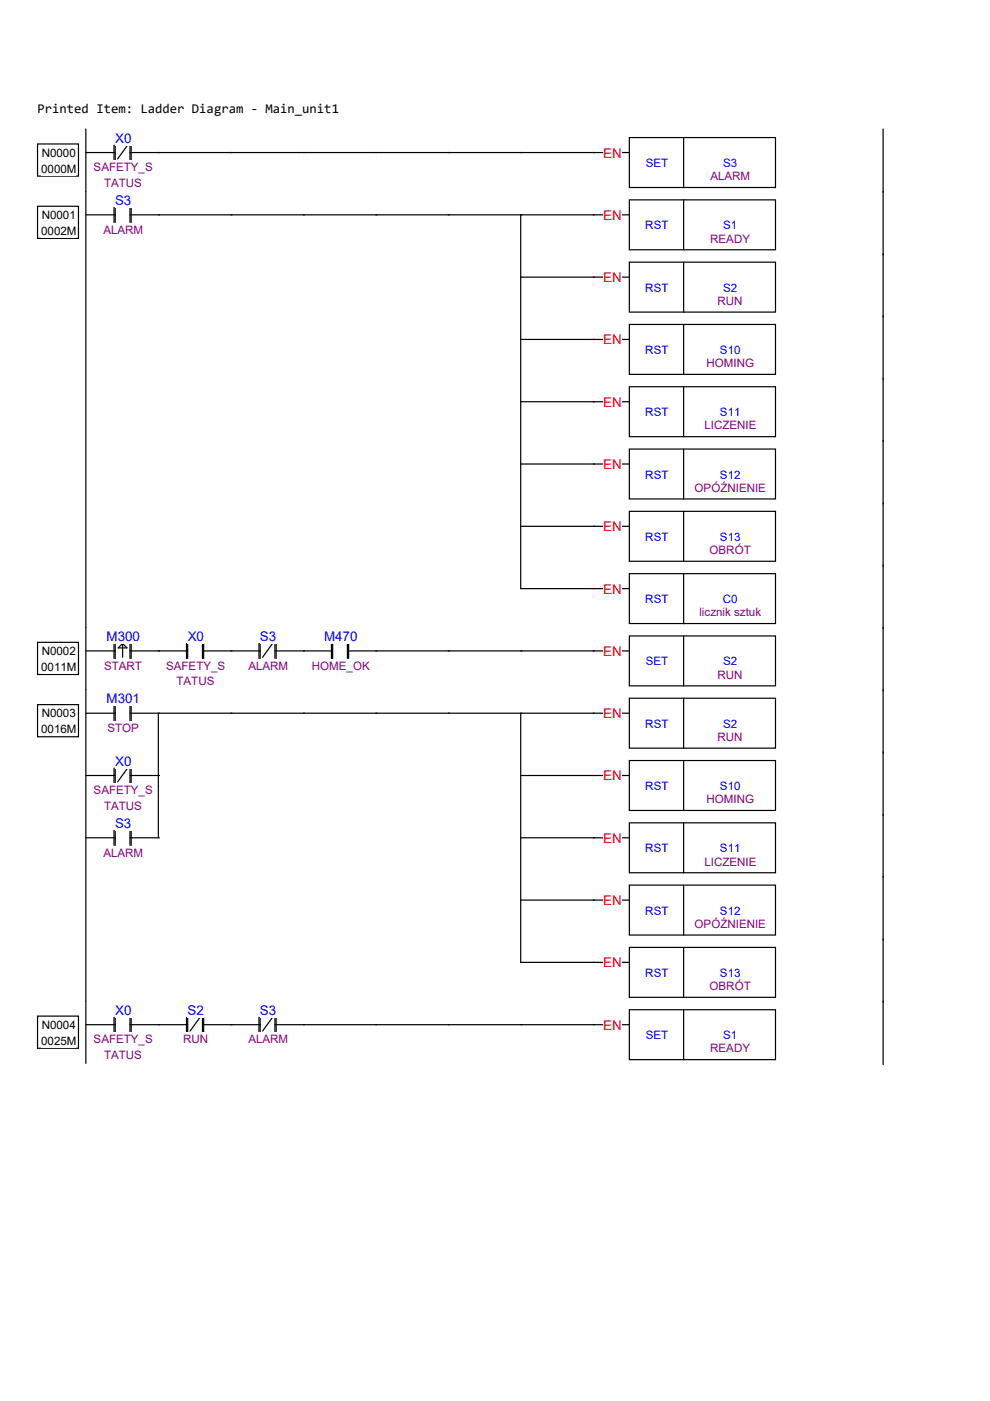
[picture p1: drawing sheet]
<svg xmlns="http://www.w3.org/2000/svg" width="210mm" height="297mm" viewBox="0 0 210 297" stroke-linecap="round" stroke-linejoin="round" font-family="sans-serif">
<defs><g id="words">
<text font-size="2.8" x="8" y="23.9">Printed Item: Ladder Diagram - Main_unit1</text>
<g font-size="2.8" fill="#00f">
<text x="24.4" y="30.3">X0</text>
<text x="24.4" y="43.5">S3</text>
<text x="22.6" y="135.9">M300</text>
<text x="39.8" y="135.9">X0</text>
<text x="55.1" y="135.9">S3</text>
<text x="68.7" y="135.9">M470</text>
<text x="22.6" y="149.1">M301</text>
<text x="24.4" y="162.3">X0</text>
<text x="24.4" y="175.6">S3</text>
<text x="24.4" y="215.2">X0</text>
<text x="39.8" y="215.2">S2</text>
<text x="55.1" y="215.2">S3</text>
</g>
<g font-size="2.8" fill="#f00">
<text x="127.9" y="33.4">EN</text>
<text x="127.9" y="46.6">EN</text>
<text x="127.9" y="59.8">EN</text>
<text x="127.9" y="73">EN</text>
<text x="127.9" y="86.2">EN</text>
<text x="127.9" y="99.4">EN</text>
<text x="127.9" y="112.6">EN</text>
<text x="127.9" y="125.9">EN</text>
<text x="127.9" y="139.1">EN</text>
<text x="127.9" y="152.3">EN</text>
<text x="127.9" y="165.5">EN</text>
<text x="127.9" y="178.7">EN</text>
<text x="127.9" y="191.9">EN</text>
<text x="127.9" y="205.1">EN</text>
<text x="127.9" y="218.3">EN</text>
</g>
<g font-size="2.5">
<text x="8.8" y="33.2">N0000</text>
<text x="8.7" y="36.6">0000M</text>
<text x="8.8" y="46.4">N0001</text>
<text x="8.7" y="49.8">0002M</text>
<text x="8.7" y="142.3">0011M</text>
<text x="8.8" y="138.9">N0002</text>
<text x="8.7" y="155.5">0016M</text>
<text x="8.8" y="152.1">N0003</text>
<text x="8.7" y="221.5">0025M</text>
<text x="8.8" y="218.1">N0004</text>
</g>
<g font-size="2.5" fill="#00f">
<text x="136.9" y="35.4">SET</text>
<text x="153.3" y="35.4">S3</text>
<text x="136.8" y="48.6">RST</text>
<text x="153.3" y="48.6">S1</text>
<text x="136.8" y="61.8">RST</text>
<text x="153.3" y="61.8">S2</text>
<text x="136.8" y="75.1">RST</text>
<text x="152.7" y="75.1">S10</text>
<text x="136.8" y="88.3">RST</text>
<text x="152.7" y="88.3">S11</text>
<text x="136.8" y="101.5">RST</text>
<text x="152.7" y="101.5">S12</text>
<text x="136.8" y="114.7">RST</text>
<text x="152.7" y="114.7">S13</text>
<text x="136.8" y="127.9">RST</text>
<text x="153.2" y="127.9">C0</text>
<text x="136.9" y="141.1">SET</text>
<text x="153.3" y="141.1">S2</text>
<text x="136.8" y="154.3">RST</text>
<text x="153.3" y="154.3">S2</text>
<text x="136.8" y="167.5">RST</text>
<text x="152.7" y="167.5">S10</text>
<text x="136.8" y="180.7">RST</text>
<text x="152.7" y="180.7">S11</text>
<text x="136.8" y="193.9">RST</text>
<text x="152.7" y="193.9">S12</text>
<text x="136.8" y="207.1">RST</text>
<text x="152.7" y="207.1">S13</text>
<text x="136.9" y="220.3">SET</text>
<text x="153.3" y="220.3">S1</text>
</g>
<g font-size="2.5" fill="#800080">
<text x="19.9" y="36.3">SAFETY_S</text>
<text x="22.1" y="39.6">TATUS</text>
<text x="150.6" y="38.2">ALARM</text>
<text x="21.9" y="49.5">ALARM</text>
<text x="150.6" y="51.4">READY</text>
<text x="152.1" y="64.6">RUN</text>
<text x="149.8" y="77.9">HOMING</text>
<text x="149.4" y="91.1">LICZENIE</text>
<text x="147.3" y="104.3">OPÓŹNIENIE</text>
<text x="150.5" y="117.5">OBRÓT</text>
<text x="148.3" y="130.7">licznik sztuk</text>
<text x="22.1" y="142">START</text>
<text x="35.2" y="142">SAFETY_S</text>
<text x="52.7" y="142">ALARM</text>
<text x="66.1" y="142">HOME_OK</text>
<text x="152.1" y="143.9">RUN</text>
<text x="37.4" y="145.3">TATUS</text>
<text x="22.8" y="155.2">STOP</text>
<text x="152.1" y="157.1">RUN</text>
<text x="19.9" y="168.4">SAFETY_S</text>
<text x="22.1" y="171.7">TATUS</text>
<text x="149.8" y="170.3">HOMING</text>
<text x="21.9" y="181.6">ALARM</text>
<text x="149.4" y="183.5">LICZENIE</text>
<text x="147.3" y="196.7">OPÓŹNIENIE</text>
<text x="150.5" y="209.9">OBRÓT</text>
<text x="19.9" y="221.2">SAFETY_S</text>
<text x="38.8" y="221.2">RUN</text>
<text x="52.7" y="221.2">ALARM</text>
<text x="22.1" y="224.5">TATUS</text>
<text x="150.6" y="223.1">READY</text>
</g>
</g></defs>
<path d="M8 30.5h8.6v6.8h-8.6z" fill="none" stroke="#000" stroke-width=".25"/>
<g fill="#fff">
<path d="M8.8 30.9h7.2v2.8h-7.2z"/>
<path d="M8.7 34.4h7.4v2.8h-7.4z"/>
</g>
<path d="M18.2 27.3v13.3M18.2 32.3h6.2M24.2 30.8v3.2M24.4 30.8v3.2M27.1 30.8l-2.2 2.9M27.6 32.3h6.2M27.6 30.8v3.2M27.8 30.8v3.2" fill="none" stroke="#000" stroke-width=".25"/>
<g fill="#fff">
<path d="M24.4 27.7h3.4v3.2h-3.4z"/>
<path d="M19.9 34.1h12.5v2.8h-12.5z"/>
<path d="M22.1 37.4h8.1v2.8h-8.1z"/>
</g>
<path d="M33.6 32.3h99.8" fill="none" stroke="#000" stroke-width=".25"/>
<path d="M127.9 30.9h3.9v3.1h-3.9z" fill="#fff"/>
<path d="M133.4 29.2h31v10.6h-31z" fill-rule="evenodd" fill="#fff"/>
<path d="M133.4 29.2h31v10.6h-31zM144.9 29.2v10.6" fill="none" stroke="#000" stroke-width=".25"/>
<g fill="#fff">
<path d="M136.9 33.2h4.8v2.8h-4.8z"/>
<path d="M153.3 33.2h3v2.8h-3z"/>
<path d="M150.6 36h8.4v2.8h-8.4z"/>
</g>
<path d="M187.2 27.3v13.5" fill="none" stroke="#000" stroke-width=".25"/>
<path d="M8 43.7h8.6v6.8h-8.6z" fill-rule="evenodd" fill="#fff"/>
<path d="M8 43.7h8.6v6.8h-8.6z" fill="none" stroke="#000" stroke-width=".25"/>
<g fill="#fff">
<path d="M8.8 44.2h7.2v2.7h-7.2z"/>
<path d="M8.7 47.6h7.4v2.8h-7.4z"/>
</g>
<path d="M18.2 40.6v92.4M18.2 45.6h6.2M24.2 44v3.2M24.4 44v3.2M27.6 45.6h6.2M27.6 44v3.2M27.8 44v3.2" fill="none" stroke="#000" stroke-width=".25"/>
<g fill="#fff">
<path d="M24.4 40.9h3.5v3.2h-3.5z"/>
<path d="M21.9 47.3h8.5v2.8h-8.5z"/>
</g>
<path d="M33.6 45.6h99.8M110.4 45.6v13.2" fill="none" stroke="#000" stroke-width=".25"/>
<path d="M127.9 44.1h3.9v3.1h-3.9z" fill="#fff"/>
<path d="M133.4 42.4h31v10.6h-31z" fill-rule="evenodd" fill="#fff"/>
<path d="M133.4 42.4h31v10.6h-31zM144.9 42.4v10.6" fill="none" stroke="#000" stroke-width=".25"/>
<g fill="#fff">
<path d="M136.8 46.4h5v2.8h-5z"/>
<path d="M153.3 46.4h3v2.8h-3z"/>
<path d="M150.6 49.2h8.4v2.8h-8.4z"/>
</g>
<path d="M133.4 58.8h-23v13.2M187.2 40.6v13.4" fill="none" stroke="#000" stroke-width=".25"/>
<path d="M127.9 57.3h3.9v3.2h-3.9z" fill="#fff"/>
<path d="M133.4 55.6h31v10.6h-31z" fill-rule="evenodd" fill="#fff"/>
<path d="M133.4 55.6h31v10.6h-31zM144.9 55.6v10.6" fill="none" stroke="#000" stroke-width=".25"/>
<g fill="#fff">
<path d="M136.8 59.6h5v2.8h-5z"/>
<path d="M153.3 59.6h3v2.8h-3z"/>
<path d="M152.1 62.4h5.4v2.8h-5.4z"/>
</g>
<path d="M187.2 53.8v13.4M133.4 72h-23v13.2" fill="none" stroke="#000" stroke-width=".25"/>
<path d="M127.9 70.5h3.9v3.2h-3.9z" fill="#fff"/>
<path d="M133.4 68.8h31v10.6h-31z" fill-rule="evenodd" fill="#fff"/>
<path d="M133.4 68.8h31v10.6h-31zM144.9 68.8v10.6" fill="none" stroke="#000" stroke-width=".25"/>
<g fill="#fff">
<path d="M136.8 72.8h5v2.8h-5z"/>
<path d="M152.7 72.8h4.3v2.8h-4.3z"/>
<path d="M149.8 75.6h10v2.8h-10z"/>
</g>
<path d="M187.2 67v13.4M133.4 85.2h-23v13.2" fill="none" stroke="#000" stroke-width=".25"/>
<path d="M127.9 83.7h3.9v3.2h-3.9z" fill="#fff"/>
<path d="M133.4 82h31v10.6h-31z" fill-rule="evenodd" fill="#fff"/>
<path d="M133.4 82h31v10.6h-31zM144.9 82v10.6" fill="none" stroke="#000" stroke-width=".25"/>
<g fill="#fff">
<path d="M136.8 86h5v2.8h-5z"/>
<path d="M152.7 86h4.3v2.8h-4.3z"/>
<path d="M149.4 88.8h10.9v2.8h-10.9z"/>
</g>
<path d="M133.4 98.4h-23v13.2M187.2 80.2v13.4" fill="none" stroke="#000" stroke-width=".25"/>
<path d="M127.9 96.9h3.9v3.2h-3.9z" fill="#fff"/>
<path d="M133.4 95.2h31v10.6h-31z" fill-rule="evenodd" fill="#fff"/>
<path d="M133.4 95.2h31v10.6h-31zM144.9 95.2v10.6" fill="none" stroke="#000" stroke-width=".25"/>
<g fill="#fff">
<path d="M136.8 99.2h5v2.8h-5z"/>
<path d="M152.7 99.2h4.3v2.8h-4.3z"/>
<path d="M147.3 102h15v2.8h-15z"/>
</g>
<path d="M187.2 93.4v13.4M133.4 111.6h-23v13.2" fill="none" stroke="#000" stroke-width=".25"/>
<path d="M127.9 110.1h3.9v3.2h-3.9z" fill="#fff"/>
<path d="M133.4 108.4h31v10.6h-31z" fill-rule="evenodd" fill="#fff"/>
<path d="M133.4 108.4h31v10.6h-31zM144.9 108.4v10.6" fill="none" stroke="#000" stroke-width=".25"/>
<g fill="#fff">
<path d="M136.8 112.4h5v2.8h-5z"/>
<path d="M152.7 112.4h4.3v2.8h-4.3z"/>
<path d="M150.5 115.2h8.7v2.8h-8.7z"/>
</g>
<path d="M187.2 106.6v13.5M110.4 124.8h23" fill="none" stroke="#000" stroke-width=".25"/>
<path d="M127.9 123.3h3.9v3.2h-3.9z" fill="#fff"/>
<path d="M133.4 121.6h31v10.6h-31z" fill-rule="evenodd" fill="#fff"/>
<path d="M133.4 121.6h31v10.6h-31zM144.9 121.6v10.6" fill="none" stroke="#000" stroke-width=".25"/>
<g fill="#fff">
<path d="M136.8 125.6h5v2.8h-5z"/>
<path d="M153.2 125.6h3.2v2.8h-3.2z"/>
<path d="M148.3 128.4h13.1v2.8h-13.1z"/>
</g>
<path d="M187.2 119.8v13.5" fill="none" stroke="#000" stroke-width=".25"/>
<path d="M8 136.2h8.6v6.8h-8.6z" fill-rule="evenodd" fill="#fff"/>
<path d="M8 136.2h8.6v6.8h-8.6z" fill="none" stroke="#000" stroke-width=".25"/>
<g fill="#fff">
<path d="M8.8 136.6h7.2v2.8h-7.2z"/>
<path d="M8.7 140h7.4v2.8h-7.4z"/>
</g>
<path d="M18.2 133v13.2M18.2 138h6.2M24.2 136.4v3.2M24.4 136.4v3.2M25.1 137.4l.9-1 .9 1zM26 136.4v3M27.6 138h6.2M27.6 136.4v3.2M27.8 136.4v3.2" fill="none" stroke="#000" stroke-width=".25"/>
<g fill="#fff">
<path d="M22.6 133.4h7v3.2h-7z"/>
<path d="M22.1 139.7h8.1v2.8h-8.1z"/>
</g>
<path d="M33.6 138h6.2M39.5 136.4v3.2M39.8 136.4v3.2M42.9 138h6.3M42.9 136.4v3.2M43.2 136.4v3.2" fill="none" stroke="#000" stroke-width=".25"/>
<g fill="#fff">
<path d="M39.8 133.4h3.4v3.2h-3.4z"/>
<path d="M35.2 139.7h12.6v2.8h-12.6z"/>
<path d="M37.4 143h8.2v2.8h-8.2z"/>
</g>
<path d="M48.9 138h6.3M54.9 136.4v3.2M55.2 136.4v3.2M57.8 136.4l-2.1 3M58.3 138h6.3M58.3 136.4v3.2M58.5 136.4v3.2" fill="none" stroke="#000" stroke-width=".25"/>
<g fill="#fff">
<path d="M55.1 133.4h3.5v3.2h-3.5z"/>
<path d="M52.6 139.7h8.5v2.8h-8.5z"/>
</g>
<path d="M64.3 138h6.2M70.3 136.4v3.2M70.5 136.4v3.2M73.7 138h6.2M73.7 136.4v3.2M73.9 136.4v3.2" fill="none" stroke="#000" stroke-width=".25"/>
<g fill="#fff">
<path d="M68.7 133.4h7v3.2h-7z"/>
<path d="M66.1 139.7h12.3v2.8h-12.3z"/>
</g>
<path d="M79.7 138h53.7" fill="none" stroke="#000" stroke-width=".25"/>
<path d="M127.9 136.5h3.9v3.2h-3.9z" fill="#fff"/>
<path d="M133.4 134.8h31v10.6h-31z" fill-rule="evenodd" fill="#fff"/>
<path d="M133.4 134.8h31v10.6h-31zM144.9 134.8v10.7" fill="none" stroke="#000" stroke-width=".25"/>
<g fill="#fff">
<path d="M136.9 138.9h4.8v2.7h-4.8z"/>
<path d="M153.3 138.9h3v2.7h-3z"/>
<path d="M152.1 141.6h5.4v2.8h-5.4z"/>
</g>
<path d="M187.2 133v13.5" fill="none" stroke="#000" stroke-width=".25"/>
<path d="M8 149.4h8.6v6.8h-8.6z" fill-rule="evenodd" fill="#fff"/>
<path d="M8 149.4h8.6v6.8h-8.6z" fill="none" stroke="#000" stroke-width=".25"/>
<g fill="#fff">
<path d="M8.8 149.8h7.2v2.8h-7.2z"/>
<path d="M8.7 153.2h7.4v2.8h-7.4z"/>
</g>
<path d="M18.2 146.2v66.1M18.2 151.2h6.2M24.2 149.6v3.2M24.4 149.6v3.2M27.6 151.2h6.2M27.6 149.6v3.2M27.8 149.6v3.2" fill="none" stroke="#000" stroke-width=".25"/>
<g fill="#fff">
<path d="M22.6 146.6h7v3.2h-7z"/>
<path d="M22.8 152.9h6.7v2.8h-6.7z"/>
</g>
<path d="M110.4 151.2v13.2M133.4 151.2h-99.8v13.2" fill="none" stroke="#000" stroke-width=".25"/>
<path d="M127.9 149.7h3.9v3.2h-3.9z" fill="#fff"/>
<path d="M133.4 148h31v10.6h-31z" fill-rule="evenodd" fill="#fff"/>
<path d="M133.4 148h31v10.6h-31zM144.9 148v10.7" fill="none" stroke="#000" stroke-width=".25"/>
<g fill="#fff">
<path d="M136.8 152.1h5v2.8h-5z"/>
<path d="M153.3 152.1h3v2.8h-3z"/>
<path d="M152.1 154.9h5.4v2.7h-5.4z"/>
</g>
<path d="M187.2 146.2v13.5M18.2 164.4h6.2M24.2 162.9v3.1M24.4 162.9v3.1M27.1 162.9l-2.2 2.9M27.6 164.4h6.2M27.6 162.9v3.1M27.8 162.9v3.1" fill="none" stroke="#000" stroke-width=".25"/>
<g fill="#fff">
<path d="M24.4 159.8h3.4v3.2h-3.4z"/>
<path d="M19.9 166.2h12.5v2.8h-12.5z"/>
<path d="M22.1 169.5h8.1v2.8h-8.1z"/>
</g>
<path d="M33.6 164.4v13.2M133.4 164.4h-23v13.2" fill="none" stroke="#000" stroke-width=".25"/>
<path d="M127.9 162.9h3.9v3.2h-3.9z" fill="#fff"/>
<path d="M133.4 161.2h31v10.6h-31z" fill-rule="evenodd" fill="#fff"/>
<path d="M133.4 161.2h31v10.6h-31zM144.9 161.2v10.7" fill="none" stroke="#000" stroke-width=".25"/>
<g fill="#fff">
<path d="M136.8 165.3h5v2.8h-5z"/>
<path d="M152.7 165.3h4.3v2.8h-4.3z"/>
<path d="M149.8 168.1h10v2.8h-10z"/>
</g>
<path d="M187.2 159.4v13.5M18.2 177.6h6.2M24.2 176.1v3.1M24.4 176.1v3.1M27.6 177.6h6.2M27.6 176.1v3.1M27.8 176.1v3.1" fill="none" stroke="#000" stroke-width=".25"/>
<g fill="#fff">
<path d="M24.4 173h3.5v3.2h-3.5z"/>
<path d="M21.9 179.4h8.5v2.8h-8.5z"/>
</g>
<path d="M133.4 177.6h-23v13.2" fill="none" stroke="#000" stroke-width=".25"/>
<path d="M127.9 176.1h3.9v3.2h-3.9z" fill="#fff"/>
<path d="M133.4 174.5h31v10.5h-31z" fill-rule="evenodd" fill="#fff"/>
<path d="M133.4 174.5h31v10.5h-31zM144.9 174.5v10.6" fill="none" stroke="#000" stroke-width=".25"/>
<g fill="#fff">
<path d="M136.8 178.5h5v2.8h-5z"/>
<path d="M152.7 178.5h4.3v2.8h-4.3z"/>
<path d="M149.4 181.3h10.9v2.8h-10.9z"/>
</g>
<path d="M187.2 172.6v13.5M133.4 190.8h-23v13.2" fill="none" stroke="#000" stroke-width=".25"/>
<path d="M127.9 189.4h3.9v3.1h-3.9z" fill="#fff"/>
<path d="M133.4 187.7h31v10.5h-31z" fill-rule="evenodd" fill="#fff"/>
<path d="M133.4 187.7h31v10.5h-31zM144.9 187.7v10.6" fill="none" stroke="#000" stroke-width=".25"/>
<g fill="#fff">
<path d="M136.8 191.7h5v2.8h-5z"/>
<path d="M152.7 191.7h4.3v2.8h-4.3z"/>
<path d="M147.3 194.5h15v2.8h-15z"/>
</g>
<path d="M187.2 185.8v13.5M110.4 204h23" fill="none" stroke="#000" stroke-width=".25"/>
<path d="M127.9 202.6h3.9v3.1h-3.9z" fill="#fff"/>
<path d="M133.4 200.9h31v10.6h-31z" fill-rule="evenodd" fill="#fff"/>
<path d="M133.4 200.9h31v10.6h-31zM144.9 200.9v10.6" fill="none" stroke="#000" stroke-width=".25"/>
<g fill="#fff">
<path d="M136.8 204.9h5v2.8h-5z"/>
<path d="M152.7 204.9h4.3v2.8h-4.3z"/>
<path d="M150.5 207.7h8.7v2.8h-8.7z"/>
</g>
<path d="M187.2 199.1v13.4" fill="none" stroke="#000" stroke-width=".25"/>
<path d="M8 215.4h8.6v6.8h-8.6z" fill-rule="evenodd" fill="#fff"/>
<path d="M8 215.4h8.6v6.8h-8.6z" fill="none" stroke="#000" stroke-width=".25"/>
<g fill="#fff">
<path d="M8.8 215.9h7.2v2.8h-7.2z"/>
<path d="M8.7 219.3h7.4v2.8h-7.4z"/>
</g>
<path d="M18.2 212.3v13.2M18.2 217.3h6.2M24.2 215.7v3.2M24.4 215.7v3.2M27.6 217.3h6.2M27.6 215.7v3.2M27.8 215.7v3.2" fill="none" stroke="#000" stroke-width=".25"/>
<g fill="#fff">
<path d="M24.4 212.6h3.4v3.2h-3.4z"/>
<path d="M19.9 219h12.5v2.8h-12.5z"/>
<path d="M22.1 222.3h8.1v2.8h-8.1z"/>
</g>
<path d="M33.6 217.3h6.2M39.5 215.7v3.2M39.8 215.7v3.2M42.4 215.7l-2.1 2.9M42.9 217.3h6.3M42.9 215.7v3.2M43.2 215.7v3.2" fill="none" stroke="#000" stroke-width=".25"/>
<g fill="#fff">
<path d="M39.8 212.6h3.4v3.2h-3.4z"/>
<path d="M38.8 219h5.4v2.8h-5.4z"/>
</g>
<path d="M48.9 217.3h6.3M54.9 215.7v3.2M55.2 215.7v3.2M57.8 215.7l-2.1 2.9M58.3 217.3h6.3M58.3 215.7v3.2M58.5 215.7v3.2" fill="none" stroke="#000" stroke-width=".25"/>
<g fill="#fff">
<path d="M55.1 212.6h3.5v3.2h-3.5z"/>
<path d="M52.6 219h8.5v2.8h-8.5z"/>
</g>
<path d="M64.3 217.3h69.1" fill="none" stroke="#000" stroke-width=".25"/>
<path d="M127.9 215.8h3.9v3.1h-3.9z" fill="#fff"/>
<path d="M133.4 214.1h31v10.6h-31z" fill-rule="evenodd" fill="#fff"/>
<path d="M133.4 214.1h31v10.6h-31zM144.9 214.1v10.6" fill="none" stroke="#000" stroke-width=".25"/>
<g fill="#fff">
<path d="M136.9 218.1h4.8v2.8h-4.8z"/>
<path d="M153.3 218.1h3v2.8h-3z"/>
<path d="M150.6 220.9h8.4v2.8h-8.4z"/>
</g>
<path d="M187.2 212.3v13.4" fill="none" stroke="#000" stroke-width=".25"/>
<use href="#words"/>
</svg>
